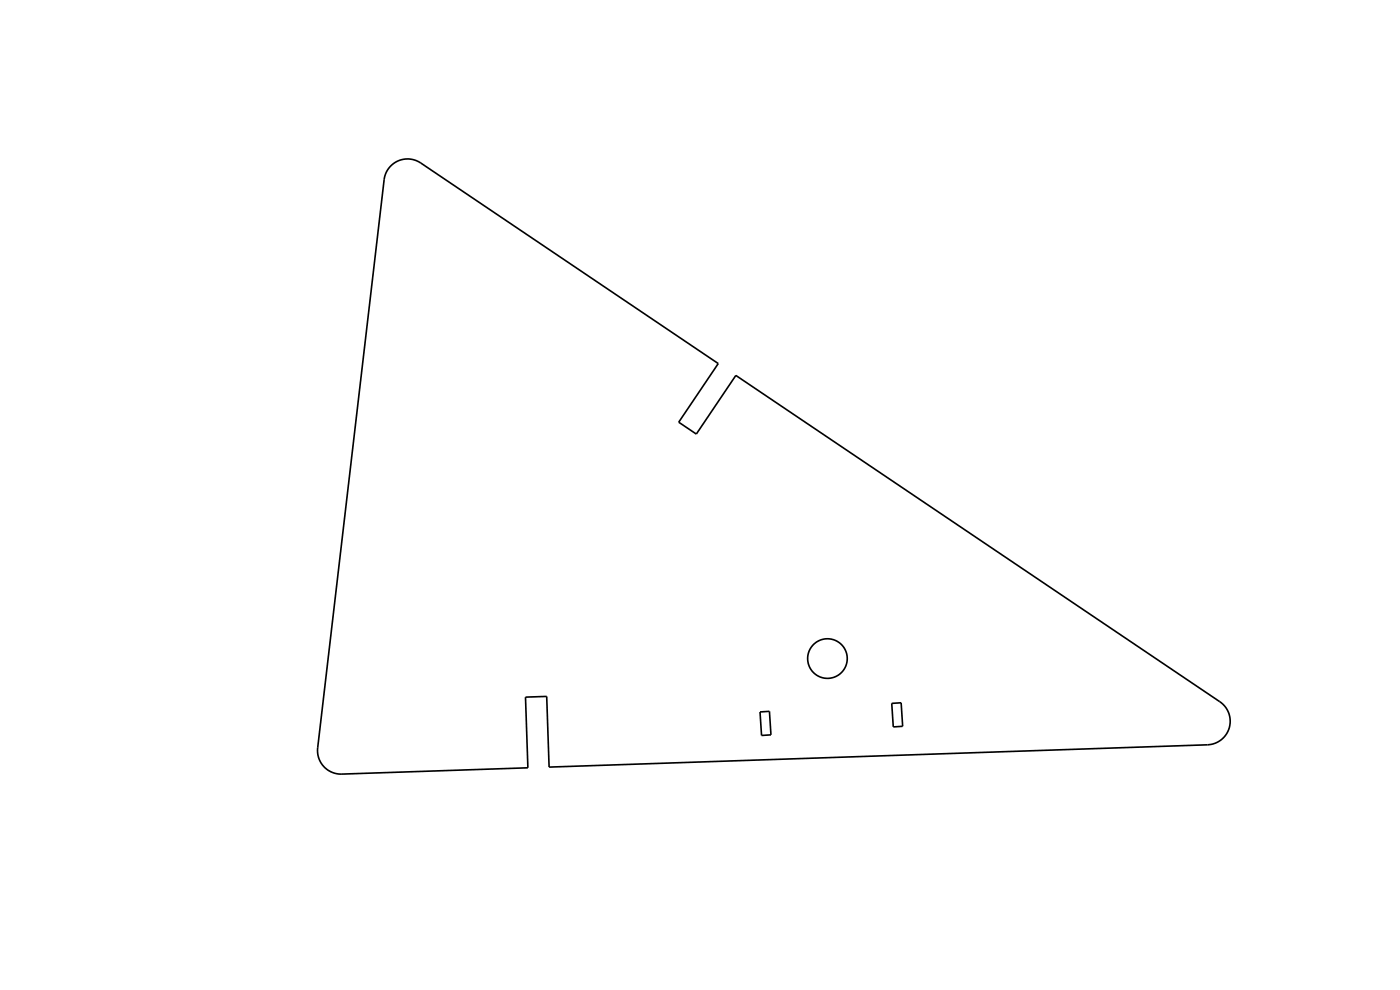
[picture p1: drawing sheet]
<svg xmlns="http://www.w3.org/2000/svg" width="297mm" height="210mm" viewBox="0 0 297 210" stroke-linecap="round" stroke-linejoin="round" font-family="sans-serif">
<g fill="none" stroke="#000" stroke-width=".35">
<path d="M82.8 35.3a5 5 0 0 1 6.4-.7l63.2 42.5-8.4 12.5 3.7 2.5 8.4-12.5 102.7 69.2a5 5 0 0 1 2 5.6 5 5 0 0 1-4.7 3.6l-139.6 4.7-.5-15-4.5 .2 .5 15-39.5 1.3a5 5 0 0 1-5.1-5.6l14.1-120.5 .5-1.6zM161.2 151l2-.1 .4 5-2 .1zM189.2 149.2l2-.1 .3 5-2 .1z"/>
<circle cx="175.5" cy="139.7" r="4.2"/>
</g>
</svg>
